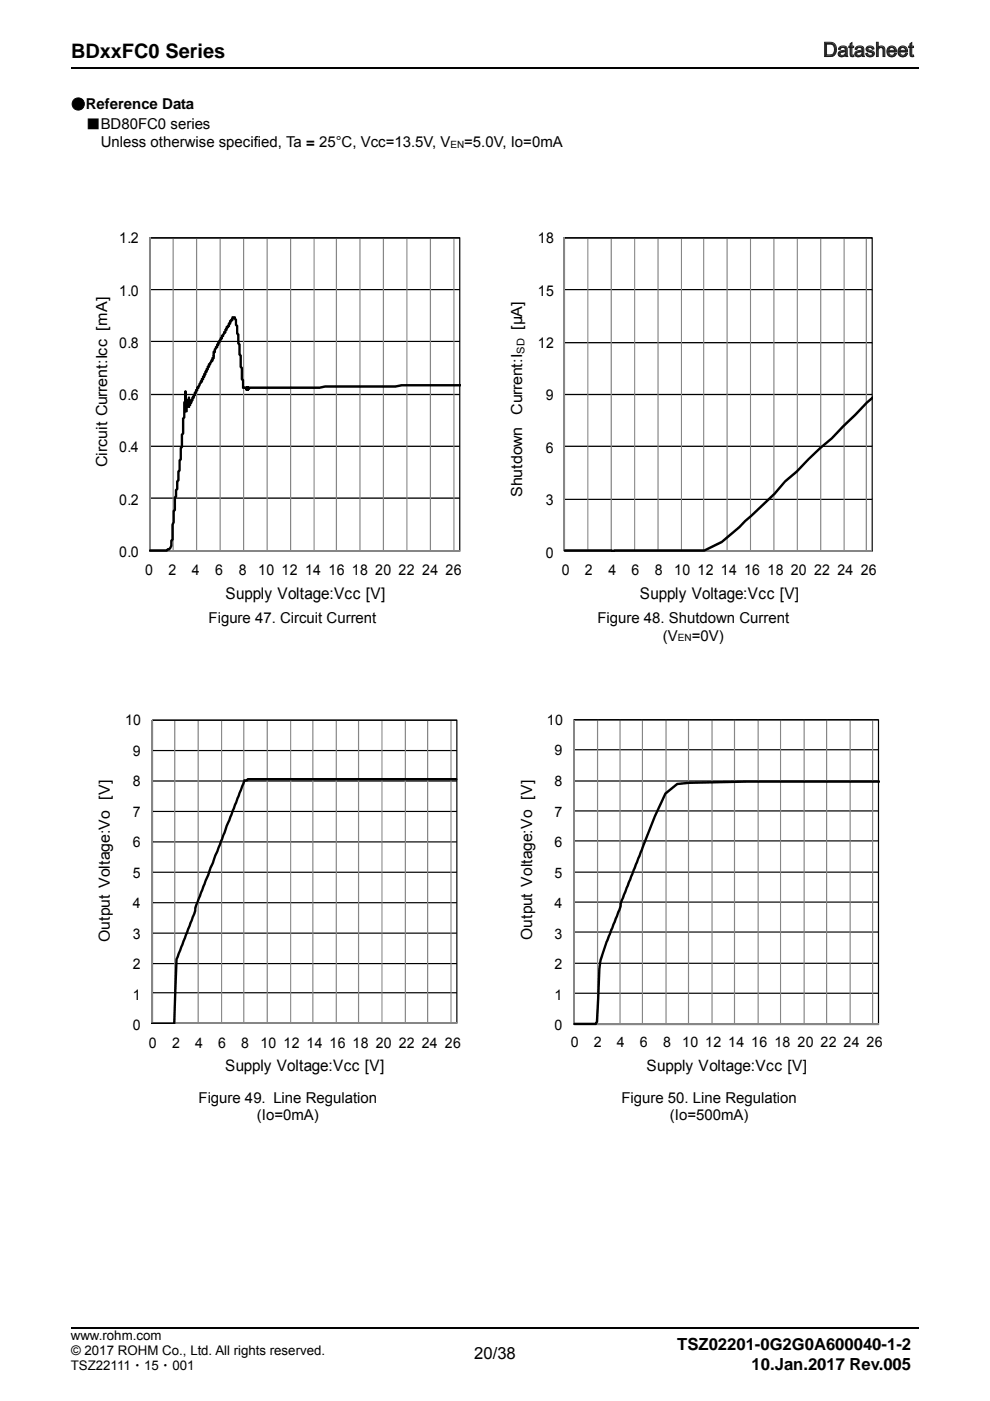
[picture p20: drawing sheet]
<svg xmlns="http://www.w3.org/2000/svg" width="210mm" height="297mm" viewBox="0 0 210 297" stroke-linecap="round" stroke-linejoin="round" font-family="sans-serif">
<defs><g id="words">
<text font-size="4.2" fill="#231f20" x="174.6" y="12">Datasheet</text>
<text font-size="4.2" x="15.1" y="12.2">BDxxFC0 Series</text>
<g font-size="3.5">
<text x="143.6" y="286.2">TSZ02201-0G2G0A600040-1-2</text>
<text x="100.6" y="288.2">20/38</text>
<text x="159.4" y="290.4">10.Jan.2017 Rev.005</text>
</g>
<g font-size="3.4">
<text x="47.9" y="127">Supply Voltage:Vcc [V]</text>
<text x="135.7" y="127.1">Supply Voltage:Vcc [V]</text>
<text x="47.8" y="227.1">Supply Voltage:Vcc [V]</text>
</g>
<g font-size="3.3">
<text x="112.9" y="199.2" transform="rotate(-90 112.9 199.2)">Output Voltage:Vo [V]</text>
<text x="137.1" y="227">Supply Voltage:Vcc [V]</text>
</g>
<g font-size="3.2">
<text x="15" y="23.2">●Reference Data</text>
<text x="18.2" y="27.3">■BD80FC0 series</text>
<text x="21.4" y="31.2">Unless otherwise specified, Ta = 25°C, Vcc=13.5V, V</text>
<text x="98.5" y="31.2">=5.0V, Io=0mA</text>
<text x="110.7" y="70" transform="rotate(-90 110.7 70)">[μA]</text>
<text x="110.7" y="87.9" transform="rotate(-90 110.7 87.9)">Current:I</text>
<text x="22.7" y="99" transform="rotate(-90 22.7 99)">Circuit Current:Icc [mA]</text>
<text x="110.7" y="105.5" transform="rotate(-90 110.7 105.5)">Shutdown</text>
<text x="44.2" y="132.2">Figure 47. Circuit Current</text>
<text x="126.7" y="132.2">Figure 48. Shutdown Current</text>
<text x="140.6" y="135.8">(V</text>
<text x="146.7" y="135.8">=0V)</text>
<text x="23.3" y="199.7" transform="rotate(-90 23.3 199.7)">Output Voltage:Vo [V]</text>
<text x="42.1" y="233.8">Figure 49. Line Regulation</text>
<text x="131.8" y="233.8">Figure 50. Line Regulation</text>
<text x="54.5" y="237.4">(Io=0mA)</text>
<text x="142.1" y="237.4">(Io=500mA)</text>
</g>
<g font-size="3.1">
<text x="25.3" y="51.6">1.2</text>
<text x="114.1" y="51.6">18</text>
<text x="25.3" y="62.7">1.0</text>
<text x="114.1" y="62.7">15</text>
<text x="25.3" y="73.7">0.8</text>
<text x="114.1" y="73.8">12</text>
<text x="25.3" y="84.8">0.6</text>
<text x="115.7" y="84.9">9</text>
<text x="25.3" y="95.9">0.4</text>
<text x="115.7" y="96">6</text>
<text x="25.3" y="107">0.2</text>
<text x="115.7" y="107.1">3</text>
<text x="25.3" y="118.1">0.0</text>
<text x="115.7" y="118.2">0</text>
<text x="30.8" y="121.9">0</text>
<text x="35.7" y="121.9">2</text>
<text x="40.7" y="121.9">4</text>
<text x="45.7" y="121.9">6</text>
<text x="50.6" y="121.9">8</text>
<text x="54.8" y="121.9">10 12 14 16 18 20 22 24 26</text>
<text x="119.1" y="122">0</text>
<text x="124.1" y="122">2</text>
<text x="129" y="122">4</text>
<text x="134" y="122">6</text>
<text x="138.9" y="122">8</text>
<text x="143" y="122">10 12 14 16 18 20 22 24 26</text>
<text x="26.5" y="153.7">10</text>
<text x="116" y="153.7">10</text>
<text x="28.2" y="160.2">9</text>
<text x="117.6" y="160.2">9</text>
<text x="28.2" y="166.7">8</text>
<text x="117.6" y="166.6">8</text>
<text x="28.2" y="173.1">7</text>
<text x="117.6" y="173.1">7</text>
<text x="28.2" y="179.6">6</text>
<text x="117.6" y="179.6">6</text>
<text x="28.2" y="186.1">5</text>
<text x="117.6" y="186.1">5</text>
<text x="28.2" y="192.5">4</text>
<text x="117.6" y="192.5">4</text>
<text x="28.2" y="199">3</text>
<text x="117.6" y="199">3</text>
<text x="28.2" y="205.5">2</text>
<text x="117.6" y="205.5">2</text>
<text x="28.2" y="211.9">1</text>
<text x="117.6" y="212">1</text>
<text x="28.2" y="218.4">0</text>
<text x="117.6" y="218.4">0</text>
<text x="31.6" y="222.1">0</text>
<text x="36.5" y="222.1">2</text>
<text x="41.4" y="222.1">4</text>
<text x="46.3" y="222.1">6</text>
<text x="51.2" y="222.1">8</text>
<text x="55.2" y="222.1">10 12 14 16 18 20 22 24 26</text>
<text x="121.1" y="222.1">0</text>
<text x="126" y="222.1">2</text>
<text x="130.9" y="222.1">4</text>
<text x="135.7" y="222.1">6</text>
<text x="140.6" y="222.1">8</text>
<text x="144.7" y="222.1">10 12 14 16 18 20 22 24 26</text>
</g>
<g font-size="2.8">
<text x="15" y="284.2">www.rohm.com</text>
<text x="15.1" y="287.2">© 2017 ROHM Co., Ltd. All rights reserved.</text>
<text x="15" y="290.4">TSZ22111・15・001</text>
</g>
<text font-size="2.2" x="111.2" y="75" transform="rotate(-90 111.2 75)">SD</text>
<g font-size="2.1">
<text x="95.5" y="31.3">EN</text>
<text x="143.8" y="136">EN</text>
</g>
</g></defs>
<path d="M15 281.7h179.7" fill="none" stroke="#010202" stroke-width=".32"/>
<path d="M15 14.4h179.7" fill="none" stroke="#010202" stroke-width=".34"/>
<path d="M32.2 152.6h64.6v64.5h-64.6z" fill="#fff"/>
<path d="M32.3 210.4h64.6v.2h-64.6zM32.3 204.2h64.6v.2h-64.6zM32.3 197.7h64.6v.3h-64.6zM32.3 191.3h64.6v.2h-64.6zM32.3 184.8h64.6v.3h-64.6zM32.3 178.4h64.6v.2h-64.6zM32.3 171.9h64.6v.3h-64.6zM32.3 165.5h64.6v.2h-64.6zM32.3 159h64.6v.3h-64.6zM32.3 152.6h64.6v.2h-64.6z" fill="#000"/>
<path d="M36.9 152.7h.3v64.2h-.3zM41.9 152.7h.3v64.2h-.3zM46.9 152.7h.2v64.2h-.2zM51.6 152.7h.2v64.2h-.2zM56.6 152.7h.2v64.2h-.2zM61.5 152.7h.3v64.2h-.3zM66.2 152.7h.3v64.2h-.3zM71.2 152.7h.3v64.2h-.3zM75.9 152.7h.3v64.2h-.3zM80.9 152.7h.2v64.2h-.2zM85.9 152.7h.2v64.2h-.2zM90.6 152.7h.2v64.2h-.2zM95.5 152.7h.3v64.2h-.3z" fill="#868686"/>
<g fill="#000">
<path d="M51.7 165.3l.6-.1-.1 .1 .4-.3h44.2l.2 .2-.2 .3h-44.2l.2-.1-.4 .3h-.6l.3-.2-10.2 26.4-.5 2-3.7 9.6v-.1l-.5 13.7h-5v-.3h4.7l-.2 .3 .5-13.8 3.7-9.5 .5-2.1z"/>
<path d="M32.3 152.6h64.7v64.4h-64.7zM32.3 152.8l.2-.1v64.2l-.2-.1h64.6l-.1 .1v-64.2l.1 .1z"/>
</g>
<path d="M32.3 152.7v64.2h64.6" fill="none" stroke="#868686" stroke-width=".25"/>
<path d="M121.9 152.5h64.6v64.6h-64.6z" fill="#fff"/>
<path d="M121.7 210.5h64.6v.2h-64.6zM121.7 204.1h64.6v.3h-64.6zM121.7 197.5h64.6v.2h-64.6zM121.7 191.1h64.6v.3h-64.6zM121.7 184.8h64.6v.2h-64.6zM121.7 178.2h64.6v.2h-64.6zM121.7 171.8h64.6v.3h-64.6zM121.7 165.5h64.6v.2h-64.6zM121.7 158.8h64.6v.3h-64.6zM121.7 152.5h64.6v.2h-64.6z" fill="#000"/>
<path d="M126.6 152.6h.3v64.6h-.3zM131.4 152.6h.2v64.6h-.2zM136.1 152.6h.3v64.6h-.3zM141.1 152.6h.3v64.6h-.3zM145.9 152.6h.3v64.6h-.3zM150.9 152.6h.3v64.6h-.3zM155.7 152.6h.2v64.6h-.2zM160.7 152.6h.2v64.6h-.2zM165.4 152.6h.3v64.6h-.3zM170.4 152.6h.3v64.6h-.3zM175.2 152.6h.3v64.6h-.3zM180.2 152.6h.2v64.6h-.2zM185 152.6h.2v64.6h-.2z" fill="#868686"/>
<g fill="#000">
<path d="M140.9 168.1l2.7-2.1 2.5-.3 12.3-.2h28.1v.5h-28.1l-12.2 .2-2.5 .3 .1-.1-2.4 2a85.1 85.1 0 0 0-5 11.9l-4.3 10.7-.5 2-2.8 6.9-1.2 3.7-.2 1.8-.5 11.3-.5 .6h-4.5l-.3-.2 .3-.3h4.5l-.2 .2 .2-.5v.1l.5-11.2 .2-1.9 1.3-3.8 2.7-6.9 .5-2 4.3-10.7a102.4 102.4 0 0 1 5-12z"/>
<path d="M121.7 152.5h64.7v64.8h-64.7zM121.7 152.7l.2-.1v64.6l-.2-.1h64.6l-.1 .1v-64.6l.1 .1z"/>
</g>
<path d="M121.7 152.6v64.6" fill="none" stroke="#868686" stroke-width=".23"/>
<path d="M121.7 217.2h64.6" fill="none" stroke="#868686" stroke-width=".25"/>
<path d="M31.9 50.3h65.5v66.4h-65.5z" fill="#fff"/>
<path d="M31.7 105.5h65.8v.2h-65.8zM31.7 94.5h65.8v.3h-65.8zM31.7 83.5h65.8v.3h-65.8zM31.7 72.3h65.8v.2h-65.8zM31.7 61.3h65.8v.2h-65.8zM31.7 50.3h65.8v.3h-65.8z" fill="#000"/>
<path d="M36.6 50.4h.3v66.5h-.3zM41.6 50.4h.2v66.5h-.2zM46.6 50.4h.2v66.5h-.2zM51.5 50.4h.3v66.5h-.3zM56.5 50.4h.3v66.5h-.3zM61.5 50.4h.3v66.5h-.3zM66.5 50.4h.2v66.5h-.2zM71.2 50.4h.3v66.5h-.3zM76.2 50.4h.3v66.5h-.3zM81.2 50.4h.2v66.5h-.2zM86.2 50.4h.2v66.5h-.2zM91.2 50.4h.2v66.5h-.2zM96.2 50.4h.2v66.5h-.2z" fill="#868686"/>
<g fill="#000">
<path d="M49.1 67.1h.9l.1 .5-.1-.2 .3 .3v1.2l-.1-.2 .3 .4v1.6v-.2a2.52 2.52 0 0 1 .3 2v.3l-.1-.2 .4 .4v2.1l-.1-.1a2.59 2.59 0 0 1 .3 2.1v.7l-.1-.2 .3 .4v2.4v-.2l.3 .4v1.6l-.3-.3 .6 .1 .4 .3-.5 .2 .1-.5h.4v.2v.6h-.5v-.6l.3-.3 .2 .1v.5l-.4-.2 .4-.4 .2 .2 .1 .7h-.5v-.6l.2-.3 .3 .3v.6h-.5l.2-.8 .5 .3-.5 .2 .1-.4 .2-.2 14.9 .1 1.2-.3h15l1.2-.3h12.6v-.2v.7h-12.5l-1.3 .3h-14.9l-1.2 .3h-15l.2-.3v.4l-.3 .1-.3-.3 .4-.2v.3h-.5v-.3h.5v.3h-.5v-.3l.4 .2-.4 .3-.2-.1-.1-.4h.5v.3h-.5v-.3h.5v.4l-.3 .1-.3-.3 .1 .1-.6-.1-.1-.2v-1.6l.1 .2-.3-.4v-2.4v.2a2.72 2.72 0 0 1-.3-2.2v-.6l.1 .2-.4-.5v-2.1l.1 .2-.3-.4v-1.8l.1 .1-.3-.4v-1.6v.2l-.3-.3v-1.2l.1 .2-.3-.3v-.4l.2 .3h-.5l.3-.3-.1 .6-.4 .2 .2-.3-.1 .5h-.4l.3-.2-.1 .7-.4 .1 .2-.3v.7l-.5 .1 .3-.3-.2 .5-.4 .1 .3-.3v.6l-.5 .2 .2-.3v.7l-.4 .1 .2-.3v.4l-.3 .3 .1-.1-.1 .4-.4 .1 .2-.3v.7l-.5 .1 .3-.3-.3 1-.5 .1 .3-.3-.1 .7-.4 .1 .2-.3v.7l-.5 .1 .3-.2-.1 .3-.3 .4 .1-.2v.6l-.5 .2 .3-.3-.1 .9-.3 .1-.1-.2v-1h.5l-.3 .2v-.6l.3-.3v.1l.1-.4 .4-.1-.3 .3 .1-.7 .4-.1-.2 .2v-.7h.5l-.3 .2 .3-.9 .5-.1-.3 .2 .1-.7h.4l-.2 .2v-.3l.3-.4-.1 .2v-.4l.5-.1-.2 .2v-.6l.4-.1-.2 .2 .1-.7 .4-.1-.3 .3 .2-.5h.4l-.3 .2v-.6l.5-.2-.2 .3v-.7l.5-.1-.3 .3v-.4l.5-.1-.2 .2zM45.1 75.2h.4l.1 .7-.1 .2-.4 .1 .2-.3v.7l-.5 .1 .3-.2-.4 .9-.4 .1 .3-.3-.1 .7-.4 .1 .2-.2v.6l-.5 .1 .3-.2-.1 .6-.4 .2 .2-.3-.1 .7-.4 .1 .3-.3-.1 .7-.4 .1 .2-.3v.7l-.5 .1 .3-.2-.1 .6-.4 .2 .2-.3v.4l-.3 .3 .1-.2-.3 1-.5 .1 .3-.3-.1 .7-.4 .1 .2-.3v.7l-.5 .1 .3-.3-.1 .8h-.4l.2-.2v.7l-.5 .1 .3-.3v.7l-.5 .1 .2-.3v.7l-.5 .1 .3-.3-.1 .8h-.4l.2-.2v.2h-.5v-1.8h.5v.5v.2l-.5 .1 .3-.3v1.1l-.3 .4v-.2v1.2l-.2 .1h-.4l-.1-.2v-4.2h.5v.6v1.5l-.3 .4v-.2v3.2l-.3 .4 .1-.1v3.1l-.3 .4v-.2v2.7l-.3 .4 .1-.2v2.4l-.3 .4v-.2v2.1l-.3 .5 .1-.2v1.8l-.3 .5v-.2v1.6l-.3 .4 .1-.2v1.4l-.3 .4v-.2v2.6l-.3 .4 .1-.1v.2a6 6 0 0 1-.3 2.8l.1-.2v3.2l-.4 .4 .1-.2a2.15 2.15 0 0 1-.3 1.7l-.4 .4h-.3l.2-.1-.5 .4h-3.4l-.3-.3 .3-.2h3.4h-.1l.3-.3h.4l-.2 .1 .4-.7v.1v-1.1l.3-.4-.1 .2v-.8a6.6 6.6 0 0 1 .3-3v.1v-2.3l.3-.5v.2v-2.6l.3-.5-.1 .2v-1.3l.3-.4-.1 .2v-1.6l.4-.5-.1 .2v-1.8l.3-.5-.1 .2v-2.1l.4-.4-.1 .2v-2.4l.3-.4-.1 .2v-2.7l.4-.4-.1 .2v-3.1l.3-.5-.1 .2v-3.2l.4-.4-.1 .2v-1.5a.71 .71 0 0 1 .2-.9l.3 .3v4.2l-.3-.3h.3l-.3 .3v-1.1l.4-.4-.1 .2v-1.2l.5-.1-.3 .2 .1-.7h.3l.1 2.4h-.5l.1-.8 .4-.1-.2 .3 .1-.7 .4-.1-.3 .2 .1-.7h.4l-.2 .2v-.6l.5-.2-.3 .3 .1-.7 .4-.1-.2 .3v-.7l.5-.1-.3 .2 .1-.7h.4l-.2 .2v-.6l.5-.2-.3 .3v-.4l.3-.3v.2l.3-1 .4-.1-.2 .3v-.7l.5-.1-.3 .3 .1-.7 .4-.1-.2 .2v-.6l.5-.1-.3 .2 .1-.6 .4-.2-.2 .3 .1-.7 .4-.1-.3 .3 .1-.7 .4-.1-.2 .3v-.7l.5-.1-.3 .2 .3-.9 .5-.1-.3 .3 .1-.8h.4l-.2 .2z"/>
<path d="M31.6 50.3h66v66.6h-66zM31.9 50.4v66.5l-.2-.2h65.8l-.1 .2v-66.5l.1 .2h-65.8z"/>
</g>
<path d="M31.7 50.4v66.5h65.8" fill="none" stroke="#868686" stroke-width=".25"/>
<path d="M119.8 50.3h65.3v66.4h-65.3z" fill="#fff"/>
<path d="M119.7 105.7h65.3v.3h-65.3zM119.7 94.5h65.3v.3h-65.3zM119.7 83.5h65.3v.3h-65.3zM119.7 72.5h65.3v.3h-65.3zM119.7 61.3h65.3v.2h-65.3zM119.7 50.3h65.3v.3h-65.3z" fill="#000"/>
<path d="M124.6 50.4h.2v66.5h-.2zM129.5 50.4h.3v66.5h-.3zM134.5 50.4h.2v66.5h-.2zM139.4 50.4h.3v66.5h-.3zM144.4 50.4h.3v66.5h-.3zM149.1 50.4h.3v66.5h-.3zM154.1 50.4h.2v66.5h-.2zM159.1 50.4h.2v66.5h-.2zM164 50.4h.3v66.5h-.3zM169 50.4h.2v66.5h-.2zM173.9 50.4h.3v66.5h-.3zM178.9 50.4h.3v66.5h-.3zM183.6 50.4h.3v66.5h-.3z" fill="#868686"/>
<g fill="#000">
<path d="M119.7 116.5h10.1l.4 .5h-.4l.5-.5h19.1h-.1l3.7-1.8 3.7-3.2 1.2-1.2a52.6 52.6 0 0 0 8.4-8.4l2.5-2.1 5-5 2.5-2.1 7.4-7.5 1.5-2.2v-19.6v20.1l-1.2 2-7.4 7.6-5 4.5-2.5 2.6-2.4 2.1-2.3 2.6-7.4 7.1-3.8 3.1-3.8 1.9h-19.1l.2-.2-.3 .2h-.4l-.3-.2 .3 .2h-10l-.2-.1z"/>
<path d="M119.6 50.3h65.5v66.6h-65.5zM119.8 50.4v66.5l-.1-.2h65.3l-.1 .2v-66.5l.1 .2h-65.3z"/>
</g>
<path d="M119.7 50.4v66.5h65.3" fill="none" stroke="#868686" stroke-width=".25"/>
<use href="#words"/>
</svg>
